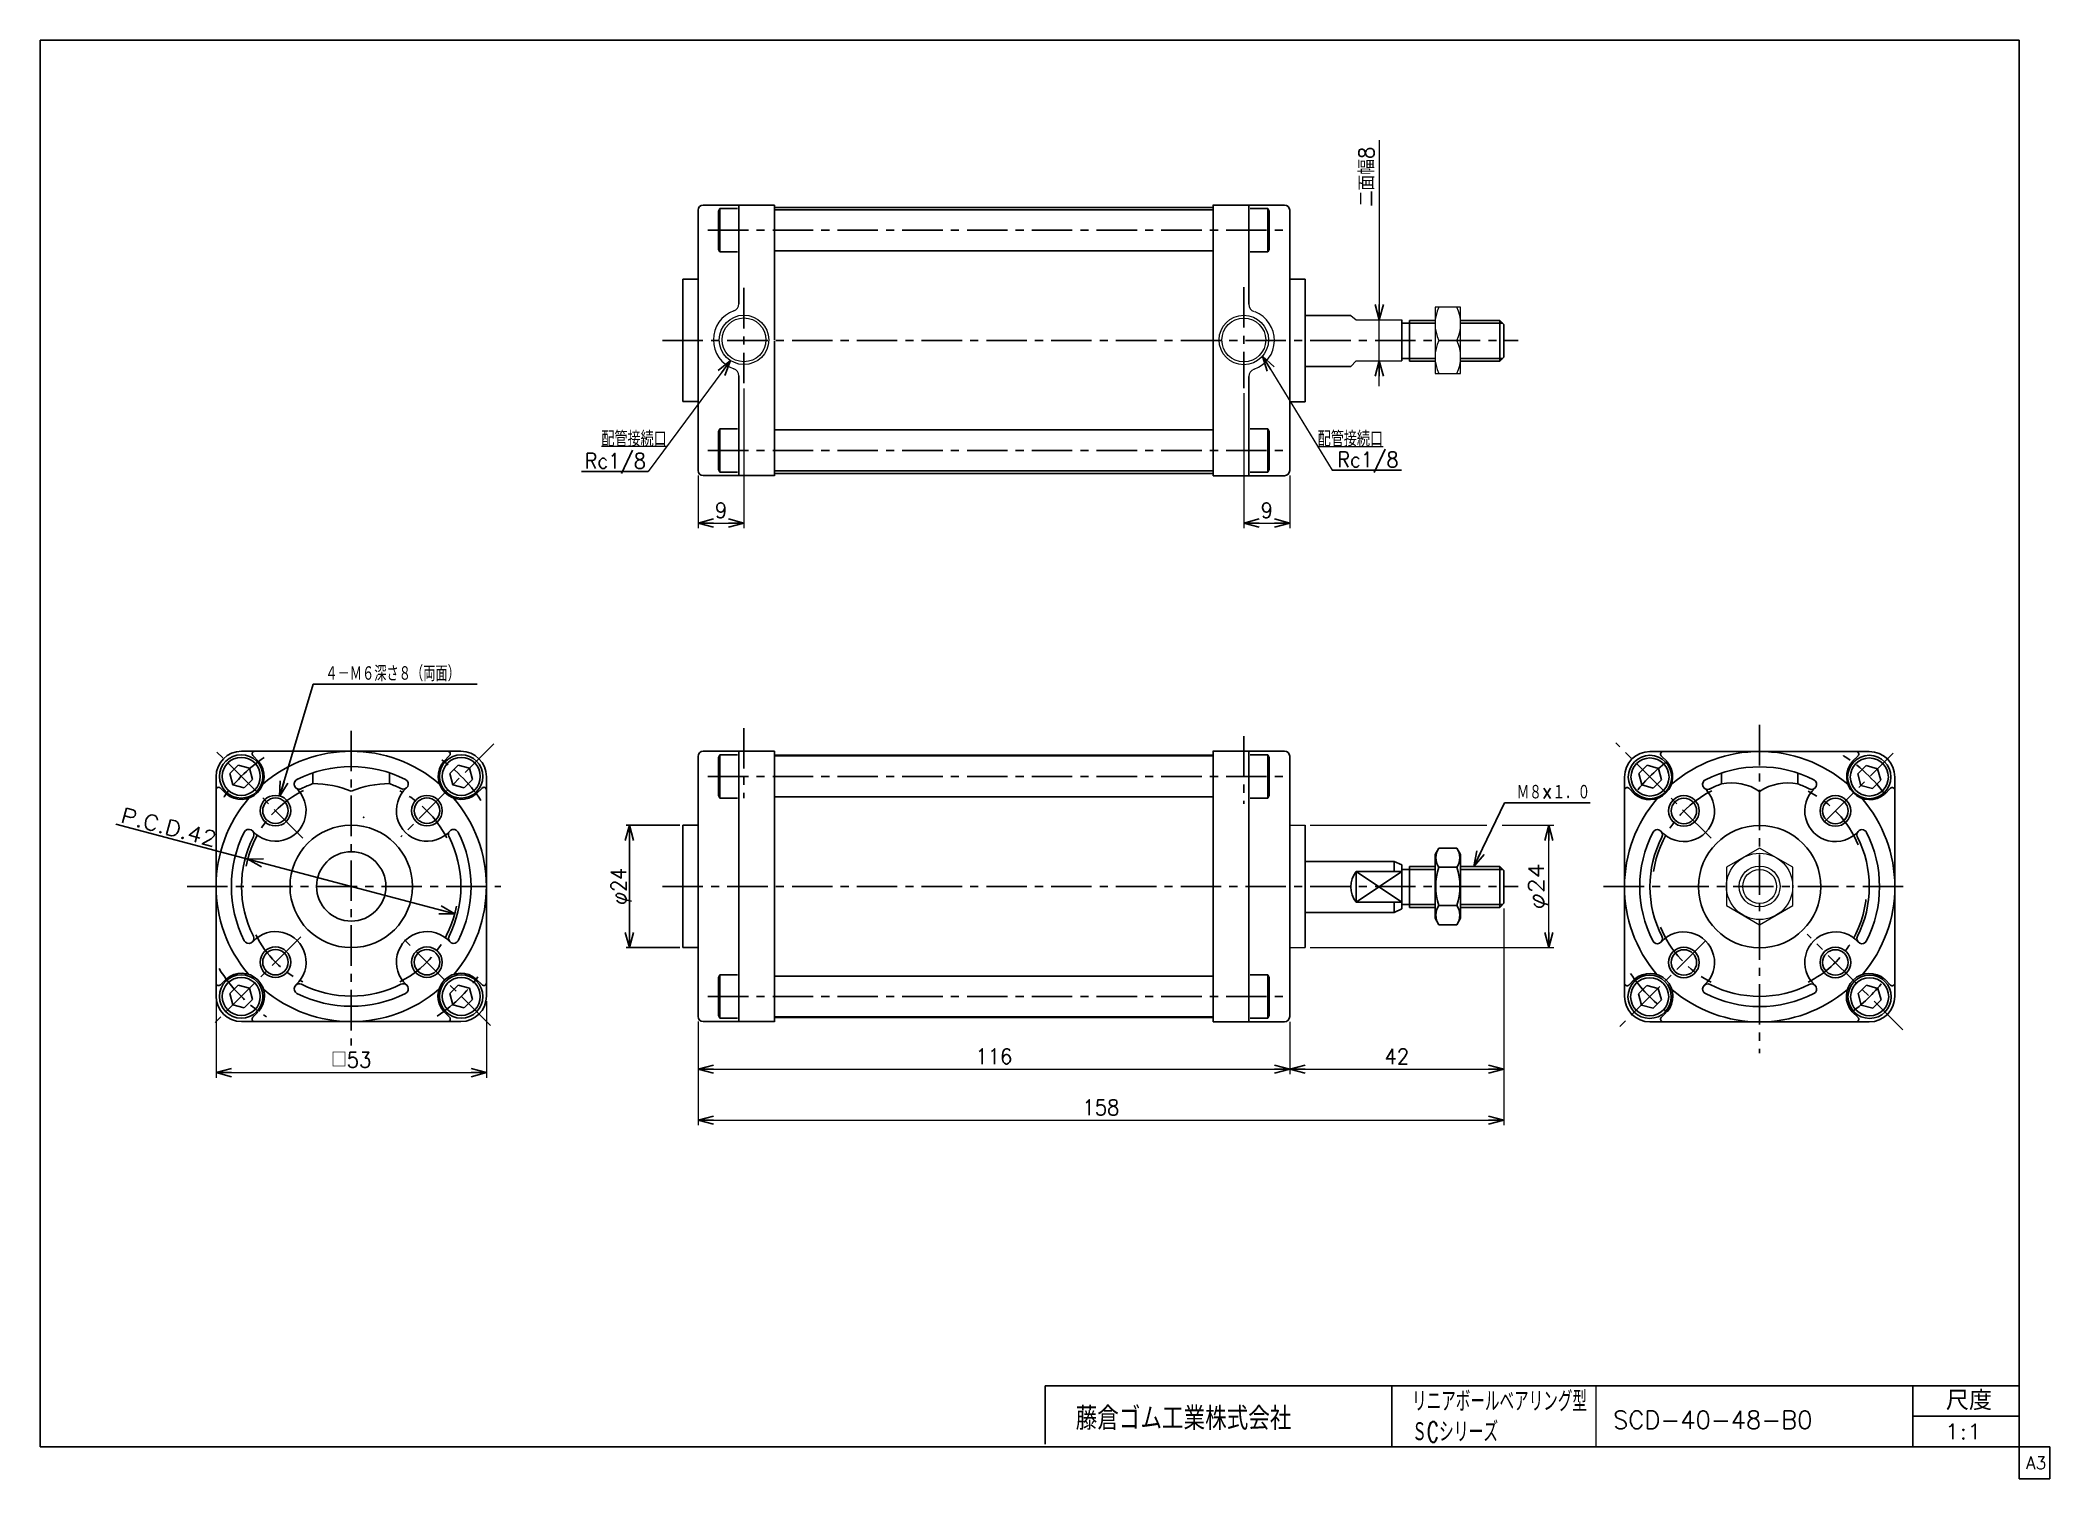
# Model space of a CAD drawing. Header units: millimetres. Extents: x -190 to 204, y -140 to 142.
import ezdxf
from ezdxf.enums import TextEntityAlignment as Align

# ---------------------------------------------------------------- set-up
doc = ezdxf.new("R2010")
doc.units = ezdxf.units.MM
doc.header["$LTSCALE"] = 0.25
doc.header["$PDSIZE"] = 1
doc.linetypes.add('CENTER', pattern=[50.8, 31.75, -6.35, 6.35, -6.35])
doc.layers.add('Layer0001', color=7, linetype='Continuous')
doc.layers.add('ZUWAKU', color=7, linetype='Continuous')
doc.styles.add('FdaStyle0', font='txt.shx', dxfattribs={"width": 0.9375, "bigfont": 'bigfont'})
doc.dimstyles.new('DaDimRotatedStyle', dxfattribs={"dimtxt": 3, "dimasz": 3.000002, "dimexe": 1, "dimexo": 1, "dimgap": 1, "dimtad": 3, "dimdsep": 46, "dimtxsty": 'FdaStyle0', "dimblk1": 'OPEN30', "dimblk2": 'OPEN30', "dimsah": 1, "dimcen": 0.09, "dimclrd": 4, "dimclre": 4, "dimclrt": 4, "dimadec": 0, "dimazin": 2, "dimtfac": 1, "dimtdec": 4, "dimtmove": 0, "dimatfit": 0, "dimfxl": 1, "dimarcsym": 0})

msp = doc.modelspace()

# ---------------------------------------------------------------- texts
at = {"color": 4, "style": 'FdaStyle0'}
for s, height, width, p, p2 in [('Rc1/8', 3, 0.8, (-83.247, 57.546), (-71.247, 57.546)), ('Rc1/8', 3, 0.8, (-83.247, 57.546), (-71.247, 57.546)), ('Rc1/8', 3, 0.8, (64.312, 57.791), (76.312, 57.791)), ('４－Ｍ６深さ８（両面）', 3, 0.666667, (-134.108, 15.85), (-107.708, 15.85)), ('Ｍ８×１．０', 3, 0.666667, (99.483, -7.413), (113.883, -7.413)), ('リニアボールベアリング型', 4, 0.543582, (78.96, -127.313), (113.26, -127.313)), ('ＳCシリーズ', 4, 0.563333, (78.96, -133.313), (95.86, -133.313)), ('SCD-40-48-B0', 3.5, 0.823158, (118.371, -130.7), (157.471, -130.7)), ('1:1', 3, 0.8, (183.435, -132.75), (190.635, -132.75))]:
    msp.add_text(s, height=height, dxfattribs=dict(at, width=width)).set_placement(p, p2, align=Align.FIT)
for s, rotation, width, p, p2 in [('P.C.D.42', -14.80275, 0.8, (-174.421, -11.762), (-155.858, -16.668)), ('φ24', 90, 0.75, (-75.089, -27.981), (-75.089, -20.781))]:
    msp.add_text(s, height=3, rotation=rotation, dxfattribs=dict(at, width=width)).set_placement(p, p2, align=Align.FIT)
at = {"layer": 'ZUWAKU', "color": 4, "style": 'FdaStyle0'}
for s, height, width, p, p2 in [('藤倉ゴム工業株式会社', 4.5, 0.652778, (13.013, -130.907), (55.313, -130.907)), ('尺度', 3.8, 0.749175, (183.615, -127.03), (192.695, -127.03))]:
    msp.add_text(s, height=height, dxfattribs=dict(at, width=width)).set_placement(p, p2, align=Align.FIT)
at = {"layer": 'ZUWAKU', "color": 7, "style": 'FdaStyle0', "width": 0.8}
msp.add_text('A3', height=2.5, dxfattribs=at).set_placement((199.307, -138.625), (203.307, -138.625), align=Align.FIT)

# ---------------------------------------------------------------- blocks, each defined once
blk = doc.blocks.new('_OPEN30')
at = {"color": 0, "linetype": 'ByBlock', "lineweight": -2}
for p, q in [((-1, 0.267949), (0, 0)), ((0, 0), (-1, -0.267949)), ((0, 0), (-1, 0))]:
    blk.add_line(p, q, dxfattribs=at)
blk = doc.blocks.new('DC_GROUP_Φ40_1')
at = {"color": 4, "linetype": 'Continuous', "lineweight": 25}
for p, q in [((84.21, -16.88), (83.48, -18.13)), ((83.48, -30.63), (83.48, -18.13)), ((84.21, -16.88), (87.76, -16.88)), ((87.76, -16.88), (88.48, -18.13)), ((88.48, -30.63), (88.48, -18.13)), ((84.21, -20.63), (87.76, -20.63)), ((84.21, -31.89), (83.48, -30.63)), ((84.21, -28.13), (87.76, -28.13)), ((87.76, -31.89), (88.48, -30.63)), ((84.21, -31.89), (87.76, -31.89))]:
    blk.add_line(p, q, dxfattribs=at)
for centre, radius, start, end in [((86.95, -18.75), 3.32, 145.6111, 214.3889), ((85.01, -18.75), 3.32, 325.6111, 34.3889), ((96.04, -24.38), 12.42, 162.4111, 197.5889), ((75.92, -24.38), 12.42, 342.4111, 17.5889), ((86.95, -30.01), 3.32, 145.6111, 214.3889), ((85.01, -30.01), 3.32, 325.6111, 34.3889)]:
    blk.add_arc(centre, radius, start, end, dxfattribs=at)
blk = doc.blocks.new('DC_GROUP_Φ40_2')
at = {"color": 4, "linetype": 'Continuous', "lineweight": 13}
for p, q in [((58.98, -12.38), (93.61, -12.38)), ((96.61, -12.38), (106.78, -12.38)), ((105.78, -36.38), (105.78, -12.38)), ((58.98, -36.38), (106.78, -36.38))]:
    blk.add_line(p, q, dxfattribs=at)
at = {"color": 4, "xscale": 3.000002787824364, "yscale": 2.999989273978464}
for p, rotation in [((105.78, -12.38), 90), ((105.78, -36.38), 270)]:
    blk.add_blockref('_OPEN30', p, dxfattribs=dict(at, rotation=rotation))
at = {"color": 4, "style": 'FdaStyle0', "width": 0.9375}
blk.add_text('φ24', height=3, rotation=90, dxfattribs=at).set_placement((104.78, -28.88), (104.78, -19.88), align=Align.FIT)
blk = doc.blocks.new('*D3')
at = {"color": 4, "linetype": 'Continuous', "lineweight": 13}
for p, q in [((-155.52, -25.3), (-155.52, -61.88)), ((-102.52, -46.88), (-102.52, -61.88)), ((-155.52, -60.88), (-102.52, -60.88))]:
    blk.add_line(p, q, dxfattribs=at)
at = {"color": 4, "xscale": 3.000002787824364, "yscale": 2.999989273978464}
for p, rotation in [((-155.52, -60.88), 180), ((-102.52, -60.88), 360)]:
    blk.add_blockref('_OPEN30', p, dxfattribs=dict(at, rotation=rotation))
at = {"color": 4, "insert": (-129.02, -59.88), "char_height": 3, "width": 15, "attachment_point": 8, "style": 'FdaStyle0'}
blk.add_mtext('\\T1.00;□53', dxfattribs=at)
blk = doc.blocks.new('*D4')
at = {"color": 4, "linetype": 'Continuous', "lineweight": 13}
for p, q in [((-61.02, -50.88), (-61.02, -61.2)), ((54.98, -50.91), (54.98, -61.2)), ((-61.02, -60.2), (54.98, -60.2))]:
    blk.add_line(p, q, dxfattribs=at)
at = {"color": 4, "xscale": 3.000002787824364, "yscale": 2.999989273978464}
for p, rotation in [((-61.02, -60.2), 180), ((54.98, -60.2), 360)]:
    blk.add_blockref('_OPEN30', p, dxfattribs=dict(at, rotation=rotation))
at = {"color": 4, "insert": (-3.02, -59.2), "char_height": 3, "width": 15, "attachment_point": 8, "style": 'FdaStyle0'}
blk.add_mtext('\\T1.00;116', dxfattribs=at)
blk = doc.blocks.new('*D5')
at = {"color": 4, "linetype": 'Continuous', "lineweight": 13}
for p, q in [((96.98, -28.68), (96.98, -61.2)), ((54.98, -50.91), (54.98, -61.2)), ((54.98, -60.2), (96.98, -60.2))]:
    blk.add_line(p, q, dxfattribs=at)
at = {"color": 4, "xscale": 3.000002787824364, "yscale": 2.999989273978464}
for p, rotation in [((54.98, -60.2), 180), ((96.98, -60.2), 360)]:
    blk.add_blockref('_OPEN30', p, dxfattribs=dict(at, rotation=rotation))
at = {"color": 4, "insert": (75.98, -59.2), "char_height": 3, "width": 11.25, "attachment_point": 8, "style": 'FdaStyle0'}
blk.add_mtext('\\T1.00;42', dxfattribs=at)
blk = doc.blocks.new('*D6')
at = {"color": 4, "linetype": 'Continuous', "lineweight": 13}
for p, q in [((96.98, -28.68), (96.98, -71.2)), ((-61.02, -50.88), (-61.02, -71.2)), ((-61.02, -70.2), (96.98, -70.2))]:
    blk.add_line(p, q, dxfattribs=at)
at = {"color": 4, "xscale": 3.000002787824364, "yscale": 2.999989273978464}
for p, rotation in [((-61.02, -70.2), 180), ((96.98, -70.2), 360)]:
    blk.add_blockref('_OPEN30', p, dxfattribs=dict(at, rotation=rotation))
at = {"color": 4, "insert": (17.98, -69.2), "char_height": 3, "width": 15, "attachment_point": 8, "style": 'FdaStyle0'}
blk.add_mtext('\\T1.00;158', dxfattribs=at)
blk = doc.blocks.new('DC_GROUP_Φ40_3')
at = {"color": 4, "linetype": 'Continuous', "lineweight": 13}
for p, q in [((147.11, -16.88), (140.61, -20.63)), ((153.61, -20.63), (147.11, -16.88)), ((140.61, -20.63), (140.61, -28.13)), ((153.61, -28.13), (153.61, -20.63)), ((140.61, -28.13), (147.11, -31.89)), ((147.11, -31.89), (153.61, -28.13))]:
    blk.add_line(p, q, dxfattribs=at)
for radius in [6.5, 4, 3.32]:
    blk.add_circle((147.11, -24.38), radius, dxfattribs=at)
blk = doc.blocks.new('DC_GROUP_Φ40_4')
at = {"color": 4, "linetype": 'Continuous', "lineweight": 13}
for p, q in [((88.48, 89.16), (83.48, 89.16)), ((83.48, 89.16), (83.48, 76.16)), ((88.48, 76.16), (88.48, 89.16)), ((84.2, 82.66), (87.76, 82.66)), ((83.48, 76.16), (88.48, 76.16))]:
    blk.add_line(p, q, dxfattribs=at)
for centre, start, end in [((91.12, 85.91), 154.8262, 205.1738), ((80.84, 85.91), 334.8262, 25.1738), ((91.12, 79.41), 154.8262, 205.1738), ((80.84, 79.41), 334.8262, 25.1738)]:
    blk.add_arc(centre, 7.64, start, end, dxfattribs=at)
blk = doc.blocks.new('DA_IMAGEDIMGROUP_1')
at = {"color": 4, "linetype": 'Continuous', "lineweight": 13}
for p, q in [((72.54, 121.92), (72.54, 86.66)), ((72.54, 78.66), (72.54, 86.66)), ((72.54, 73.66), (72.54, 78.66))]:
    blk.add_line(p, q, dxfattribs=at)
at = {"color": 4, "xscale": 3.000002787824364, "yscale": 2.999989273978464}
for p, rotation in [((72.54, 86.66), 270), ((72.54, 78.66), 90)]:
    blk.add_blockref('_OPEN30', p, dxfattribs=dict(at, rotation=rotation))
at = {"color": 4, "insert": (71.54, 108.92), "char_height": 3, "width": 18.75, "attachment_point": 7, "rotation": 90, "style": 'FdaStyle0'}
blk.add_mtext('\\T1.00;二面幅8', dxfattribs=at)
blk = doc.blocks.new('*D10')
at = {"color": 4, "linetype": 'Continuous', "lineweight": 13}
for p, q in [((45.98, 72.29), (45.98, 45.84)), ((54.98, 56.14), (54.98, 45.84)), ((45.98, 46.84), (54.98, 46.84))]:
    blk.add_line(p, q, dxfattribs=at)
at = {"color": 4, "xscale": 3.000002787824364, "yscale": 2.999989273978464}
for p, rotation in [((45.98, 46.84), 180), ((54.98, 46.84), 360)]:
    blk.add_blockref('_OPEN30', p, dxfattribs=dict(at, rotation=rotation))
at = {"color": 4, "insert": (50.48, 47.84), "char_height": 3, "width": 7.5, "attachment_point": 8, "style": 'FdaStyle0'}
blk.add_mtext('\\T1.00;9', dxfattribs=at)
blk = doc.blocks.new('*D11')
at = {"color": 4, "linetype": 'Continuous', "lineweight": 13}
for p, q in [((-52.02, 73.25), (-52.02, 45.84)), ((-61.02, 56.16), (-61.02, 45.84)), ((-61.02, 46.84), (-52.02, 46.84))]:
    blk.add_line(p, q, dxfattribs=at)
at = {"color": 4, "xscale": 3.000002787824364, "yscale": 2.999989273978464}
for p, rotation in [((-61.02, 46.84), 180), ((-52.02, 46.84), 360)]:
    blk.add_blockref('_OPEN30', p, dxfattribs=dict(at, rotation=rotation))
at = {"color": 4, "insert": (-56.52, 47.84), "char_height": 3, "width": 7.5, "attachment_point": 8, "style": 'FdaStyle0'}
blk.add_mtext('\\T1.00;9', dxfattribs=at)
blk = doc.blocks.new('DC_GROUP_Φ40_5')
at = {"color": 4, "linetype": 'Continuous', "lineweight": 13}
for p, q in [((49.67, 79.59), (63.31, 57.19)), ((60.47, 61.85), (73.27, 61.85))]:
    blk.add_line(p, q, dxfattribs=at)
at = {"color": 4, "xscale": 3.000002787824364, "yscale": 2.999989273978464, "rotation": 121.3332173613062}
blk.add_blockref('_OPEN30', (49.67, 79.59), dxfattribs=at)
at = {"color": 4, "style": 'FdaStyle0', "width": 0.680851}
blk.add_text('配管接続口', height=3, dxfattribs=at).set_placement((60.47, 61.85), (73.27, 61.85), align=Align.FIT)
blk = doc.blocks.new('DC_GROUP_Φ40_6')
at = {"color": 4, "linetype": 'Continuous', "lineweight": 13}
for p, q in [((-54.65, 78.69), (-70.83, 56.95)), ((-67.17, 61.85), (-79.97, 61.85))]:
    blk.add_line(p, q, dxfattribs=at)
at = {"color": 4, "xscale": 3.000002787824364, "yscale": 2.999989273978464, "rotation": 53.35278082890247}
blk.add_blockref('_OPEN30', (-54.65, 78.69), dxfattribs=at)
at = {"color": 4, "style": 'FdaStyle0', "width": 0.680851}
blk.add_text('配管接続口', height=3, dxfattribs=at).set_placement((-79.97, 61.85), (-67.17, 61.85), align=Align.FIT)

# ---------------------------------------------------------------- dimensions: what is measured, and where the dimension line sits
at = {"linetype": 'Continuous', "lineweight": 13}
for base, p1, p2, picture, middle in [((-52.02, 46.843), (-61.02, 57.163), (-52.02, 74.25), '*D11', (-56.52, 46.843)), ((54.98, 46.843), (45.98, 73.291), (54.98, 57.137), '*D10', (50.48, 46.843)), ((96.98, -70.201), (-61.02, -49.881), (96.98, -27.68), '*D6', (17.98, -70.201)), ((96.98, -60.201), (54.98, -49.906), (96.98, -27.68), '*D5', (75.98, -60.201)), ((54.98, -60.201), (-61.02, -49.881), (54.98, -49.906), '*D4', (-3.02, -60.201))]:
    dim = msp.add_linear_dim(base=base, p1=p1, p2=p2, dimstyle='DaDimRotatedStyle', override={"dimtxt": 3, "dimasz": 3.000002, "dimexe": 1, "dimexo": 1, "dimgap": 1, "dimtad": 3, "dimtih": 0, "dimtoh": 0, "dimdec": 2, "dimzin": 8, "dimtxsty": 'FdaStyle0', "dimblk1": 'OPEN30', "dimblk2": 'OPEN30', "dimsah": 1, "dimclrd": 4, "dimclre": 4, "dimclrt": 4, "dimazin": 2, "dimtofl": 1, "dimatfit": 0, "dimtolj": 0, "dimtzin": 8}, dxfattribs=at)
    dim.commit()
    dim.dimension.update_dxf_attribs({"geometry": picture, "text_midpoint": middle})
dim = msp.add_linear_dim(base=(-102.52, -60.881), p1=(-155.519, -24.298), p2=(-102.52, -45.881), text='□<>', dimstyle='DaDimRotatedStyle', override={"dimtxt": 3, "dimasz": 3.000002, "dimexe": 1, "dimexo": 1, "dimgap": 1, "dimtad": 3, "dimtih": 0, "dimtoh": 0, "dimdec": 2, "dimzin": 8, "dimtxsty": 'FdaStyle0', "dimblk1": 'OPEN30', "dimblk2": 'OPEN30', "dimsah": 1, "dimclrd": 4, "dimclre": 4, "dimclrt": 4, "dimazin": 2, "dimtofl": 1, "dimatfit": 0, "dimtolj": 0, "dimtzin": 8}, dxfattribs=at)
dim.commit()
dim.dimension.update_dxf_attribs({"geometry": '*D3', "text_midpoint": (-129.02, -60.881)})

# ---------------------------------------------------------------- linework, layer by layer
at = {"color": 4, "linetype": 'Continuous', "lineweight": 25}
for p, q in [((-57.02, 107.963), (-56.72, 108.483)), ((-57.02, 100.502), (-57.02, 107.963)), ((-56.72, 99.983), (-56.72, 108.483)), ((-53.257, 108.483), (-56.72, 108.483)), ((-53.02, 89.833), (-53.02, 109.163)), ((-46.02, 82.762), (-46.02, 109.188)), ((-46.02, 108.733), (39.98, 108.733)), ((-46.02, 108.233), (39.98, 108.233)), ((39.98, 82.762), (39.98, 109.236)), ((46.98, 89.734), (46.98, 109.188)), ((47.218, 108.483), (50.68, 108.483)), ((50.68, 99.983), (50.68, 108.483)), ((50.98, 107.963), (50.68, 108.483)), ((50.98, 100.502), (50.98, 107.963)), ((-56.72, 99.983), (-57.02, 100.502)), ((-53.257, 99.983), (-56.72, 99.983)), ((-46.02, 100.233), (39.98, 100.233)), ((47.218, 99.983), (50.68, 99.983)), ((50.68, 99.983), (50.98, 100.502)), ((57.98, 87.563), (66.981, 87.563)), ((76.98, 82.563), (76.98, 86.663)), ((78.48, 86.013), (76.98, 86.013)), ((78.48, 86.563), (83.48, 86.563)), ((78.48, 86.563), (78.48, 78.563)), ((78.48, 86.013), (83.48, 86.013)), ((88.48, 86.563), (96.18, 86.563)), ((88.48, 86.013), (96.73, 86.013)), ((96.18, 86.563), (96.98, 85.763)), ((96.18, 78.563), (96.18, 86.563)), ((96.98, 85.763), (96.98, 79.363)), ((-46.02, 82.563), (-46.02, 56.137)), ((39.98, 82.563), (39.98, 56.089)), ((76.98, 82.563), (76.98, 78.663)), ((78.48, 79.113), (76.98, 79.113)), ((78.48, 79.113), (83.48, 79.113)), ((88.48, 79.113), (96.73, 79.113)), ((96.18, 78.563), (96.98, 79.363)), ((-53.02, 75.691), (-53.02, 56.163)), ((46.98, 75.591), (46.98, 56.137)), ((57.98, 77.563), (66.981, 77.563)), ((78.48, 78.563), (83.48, 78.563)), ((88.48, 78.563), (96.18, 78.563)), ((-56.72, 65.343), (-57.02, 64.823)), ((-57.02, 64.823), (-57.02, 57.362)), ((-56.72, 65.343), (-56.72, 56.843)), ((-53.257, 65.343), (-56.72, 65.343)), ((-46.02, 65.093), (39.98, 65.093)), ((47.218, 65.343), (50.68, 65.343)), ((50.68, 65.343), (50.68, 56.843)), ((50.68, 65.343), (50.98, 64.823)), ((50.98, 64.823), (50.98, 57.362)), ((-83.892, 56.946), (-70.826, 56.946)), ((-83.892, 56.946), (-70.826, 56.946)), ((-57.02, 57.362), (-56.72, 56.843)), ((-53.257, 56.843), (-56.72, 56.843)), ((-46.02, 57.093), (39.98, 57.093)), ((-46.02, 56.593), (39.98, 56.593)), ((47.218, 56.843), (50.68, 56.843)), ((50.98, 57.362), (50.68, 56.843)), ((63.306, 57.191), (76.912, 57.191)), ((-143.05, -6.775), (-136.508, 15.25)), ((-136.508, 15.25), (-104.348, 15.25)), ((-57.02, 0.92), (-56.72, 1.439)), ((-57.02, -6.541), (-57.02, 0.92)), ((-56.72, -7.061), (-56.72, 1.439)), ((-53.257, 1.439), (-56.72, 1.439)), ((-53.02, -24.381), (-53.02, 2.119)), ((-46.02, -24.48), (-46.02, 2.145)), ((-46.02, 1.189), (39.98, 1.189)), ((39.98, -24.281), (39.98, 2.193)), ((46.98, -24.281), (46.98, 2.145)), ((47.218, 1.439), (50.68, 1.439)), ((50.68, -7.061), (50.68, 1.439)), ((50.98, 0.92), (50.68, 1.439)), ((50.98, -6.541), (50.98, 0.92)), ((-151.184, -0.583), (-152.817, -2.216)), ((-152.817, -2.216), (-152.219, -4.447)), ((-148.953, -1.181), (-151.184, -0.583)), ((-149.989, -5.045), (-148.356, -3.412)), ((-148.356, -3.412), (-148.953, -1.181)), ((-108.051, -0.583), (-109.684, -2.216)), ((-109.684, -2.216), (-109.086, -4.447)), ((-105.82, -1.181), (-108.051, -0.583)), ((-106.855, -5.045), (-105.222, -3.412)), ((-105.222, -3.412), (-105.82, -1.181)), ((125.042, -0.634), (123.409, -2.267)), ((123.409, -2.267), (124.007, -4.498)), ((127.273, -1.232), (125.042, -0.634)), ((126.238, -5.095), (127.871, -3.462)), ((127.871, -3.462), (127.273, -1.232)), ((168.015, -0.701), (166.382, -2.334)), ((166.382, -2.334), (166.98, -4.564)), ((170.246, -1.298), (168.015, -0.701)), ((169.21, -5.162), (170.843, -3.529)), ((170.843, -3.529), (170.246, -1.298)), ((-152.219, -4.447), (-149.989, -5.045)), ((-109.086, -4.447), (-106.855, -5.045)), ((-56.72, -7.061), (-57.02, -6.541)), ((-53.257, -7.061), (-56.72, -7.061)), ((-46.02, -6.811), (39.98, -6.811)), ((47.218, -7.061), (50.68, -7.061)), ((50.68, -7.061), (50.98, -6.541)), ((124.007, -4.498), (126.238, -5.095)), ((166.98, -4.564), (169.21, -5.162)), ((91.058, -20.48), (97.083, -8.013)), ((97.083, -8.013), (113.872, -8.013)), ((-149.323, -19.015), (-175.154, -12.189)), ((-64.62, -12.381), (-75.089, -12.381)), ((-74.489, -12.381), (-74.489, -36.381)), ((-149.323, -19.015), (-108.717, -29.746)), ((57.98, -19.48), (75.48, -19.48)), ((75.48, -19.48), (76.98, -20.18)), ((75.48, -19.48), (75.48, -21.48)), ((67.98, -21.48), (76.98, -21.48)), ((67.98, -21.48), (67.98, -27.48)), ((67.98, -21.48), (76.98, -27.48)), ((67.98, -27.48), (76.98, -21.48)), ((76.98, -24.48), (76.98, -20.18)), ((78.48, -21.03), (76.98, -21.03)), ((78.48, -20.48), (83.48, -20.48)), ((78.48, -20.48), (78.48, -28.48)), ((78.48, -21.03), (83.48, -21.03)), ((88.48, -20.48), (96.18, -20.48)), ((88.48, -21.03), (96.73, -21.03)), ((96.18, -20.48), (96.98, -21.28)), ((96.18, -28.48), (96.18, -20.48)), ((96.98, -21.28), (96.98, -27.68)), ((-53.02, -24.381), (-53.02, -50.881)), ((-46.02, -24.48), (-46.02, -50.906)), ((39.98, -24.48), (39.98, -50.954)), ((46.98, -24.48), (46.98, -50.906)), ((67.98, -27.48), (76.98, -27.48)), ((75.48, -29.48), (75.48, -27.48)), ((76.98, -24.48), (76.98, -28.781)), ((57.98, -29.48), (75.48, -29.48)), ((75.48, -29.48), (76.98, -28.781)), ((78.48, -27.93), (76.98, -27.93)), ((78.48, -27.93), (83.48, -27.93)), ((78.48, -28.48), (83.48, -28.48)), ((88.48, -27.93), (96.73, -27.93)), ((88.48, -28.48), (96.18, -28.48)), ((96.18, -28.48), (96.98, -27.68)), ((-64.62, -36.381), (-75.089, -36.381)), ((-56.72, -41.701), (-57.02, -42.22)), ((-57.02, -42.22), (-57.02, -49.681)), ((-56.72, -41.701), (-56.72, -50.201)), ((-53.257, -41.701), (-56.72, -41.701)), ((-46.02, -41.951), (39.98, -41.951)), ((47.218, -41.701), (50.68, -41.701)), ((50.68, -41.701), (50.68, -50.201)), ((50.68, -41.701), (50.98, -42.22)), ((50.98, -42.22), (50.98, -49.681)), ((-151.184, -43.717), (-152.817, -45.35)), ((-152.817, -45.35), (-152.219, -47.58)), ((-148.953, -44.314), (-151.184, -43.717)), ((-149.989, -48.178), (-148.356, -46.545)), ((-148.356, -46.545), (-148.953, -44.314)), ((-108.051, -43.717), (-109.684, -45.35)), ((-109.684, -45.35), (-109.086, -47.58)), ((-105.82, -44.314), (-108.051, -43.717)), ((-106.855, -48.178), (-105.222, -46.545)), ((-105.222, -46.545), (-105.82, -44.314)), ((125.015, -43.795), (123.382, -45.428)), ((123.382, -45.428), (123.98, -47.659)), ((127.246, -44.393), (125.015, -43.795)), ((126.21, -48.256), (127.843, -46.623)), ((127.843, -46.623), (127.246, -44.393)), ((168.082, -43.767), (166.449, -45.4)), ((166.449, -45.4), (167.046, -47.631)), ((170.312, -44.365), (168.082, -43.767)), ((169.277, -48.229), (170.91, -46.596)), ((170.91, -46.596), (170.312, -44.365)), ((-152.219, -47.58), (-149.989, -48.178)), ((-109.086, -47.58), (-106.855, -48.178)), ((-57.02, -49.681), (-56.72, -50.201)), ((-53.257, -50.201), (-56.72, -50.201)), ((-46.02, -49.951), (39.98, -49.951)), ((47.218, -50.201), (50.68, -50.201)), ((50.98, -49.681), (50.68, -50.201)), ((123.98, -47.659), (126.21, -48.256)), ((167.046, -47.631), (169.277, -48.229))]:
    msp.add_line(p, q, dxfattribs=at)
at = {"color": 4, "linetype": 'CENTER', "lineweight": 25}
for p, q in [((-59.092, 104.233), (53.817, 104.233)), ((45.98, 93.103), (45.98, 73.291)), ((-67.997, 82.663), (99.738, 82.663)), ((-59.092, 61.093), (53.817, 61.093)), ((45.98, 5.094), (45.98, -8.187)), ((147.113, 7.283), (147.113, -57.056)), ((159.84, -11.703), (173.261, 1.717)), ((-59.092, -2.811), (53.817, -2.811)), ((-161.183, -24.381), (-99.68, -24.381)), ((-67.997, -24.381), (99.738, -24.381)), ((116.512, -24.381), (176.151, -24.381)), ((-59.092, -45.951), (53.817, -45.951))]:
    msp.add_line(p, q, dxfattribs=at)
at = {"color": 4, "linetype": 'Continuous', "lineweight": 13}
for p, q in [((66.981, 87.563), (67.98, 86.663)), ((67.98, 86.663), (76.98, 86.663)), ((83.48, 86.563), (83.48, 78.563)), ((66.981, 77.563), (67.98, 78.663)), ((67.98, 78.663), (76.98, 78.663)), ((39.98, 1.369), (-46.02, 1.369)), ((54.98, -12.381), (57.98, -12.381)), ((54.98, -36.381), (57.98, -36.381)), ((39.98, -50.131), (-46.02, -50.131))]:
    msp.add_line(p, q, dxfattribs=at)
for centre, radius in [((45.962, 109.188), 0.0181), ((-52.02, 82.762), 4.848), ((-52.02, 82.762), 4.298), ((45.98, 82.737), 4.848), ((45.98, 82.737), 4.298), ((45.962, 2.145), 0.0181)]:
    msp.add_circle(centre, radius, dxfattribs=at)
at = {"color": 4, "linetype": 'Continuous', "lineweight": 25}
for centre, radius in [((-150.586, -2.814), 4.25), ((-150.586, -2.814), 3.73), ((-107.453, -2.814), 4.25), ((-107.453, -2.814), 3.73), ((125.613, -2.931), 4.25), ((125.613, -2.931), 3.73), ((168.613, -2.931), 4.25), ((168.613, -2.931), 3.73), ((-150.586, -45.947), 4.25), ((-150.586, -45.947), 3.73), ((-107.453, -45.947), 4.25), ((-107.453, -45.947), 3.73), ((125.546, -45.998), 4.25), ((125.546, -45.998), 3.73), ((168.679, -45.998), 4.25), ((168.679, -45.998), 3.73)]:
    msp.add_circle(centre, radius, dxfattribs=at)
at = {"color": 4, "linetype": 'Continuous', "lineweight": 13}
for centre, radius, start, end in [((-52.02, 82.762), 6, 109.47122, 250.52878), ((-54.52, 89.833), 1.5, 289.47122, 0), ((48.48, 89.734), 1.5, 180, 250.52878), ((45.98, 82.663), 6, 289.47122, 68.40488), ((-54.52, 75.691), 1.5, 0, 70.52878), ((48.48, 75.591), 1.5, 109.47122, 180)]:
    msp.add_arc(centre, radius, start, end, dxfattribs=at)
at = {"color": 4, "linetype": 'Continuous', "lineweight": 25}
for centre, radius, start, end in [((-136.52, -24.231), 20, 67.97569, 90), ((-121.52, -24.231), 20, 90, 112.02431), ((141.597, -14.083), 10, 56.52808, 101.44761), ((152.628, -14.083), 10, 78.55239, 123.47192), ((71.98, -24.48), 5, 143.1301, 216.8699)]:
    msp.add_arc(centre, radius, start, end, dxfattribs=at)
at = {"color": 4, "linetype": 'CENTER', "lineweight": 25}
msp.add_arc((-129.02, -24.381), 30.5, 211.79795, 237.02351, dxfattribs=at)
at = {"color": 4, "linetype": 'Continuous'}
msp.add_point((-126.548, -10.855), dxfattribs=at)
at = {"layer": 'Layer0001', "color": 4, "linetype": 'Continuous', "lineweight": 25}
for p, q in [((-61.02, 82.663), (-61.02, 108.163)), ((-60.02, 109.163), (-46.02, 109.163)), ((53.98, 109.188), (39.98, 109.188)), ((54.98, 108.188), (54.98, 82.663)), ((-64.02, 94.663), (-64.02, 70.663)), ((-64.02, 94.663), (-61.02, 94.663)), ((57.98, 94.688), (54.98, 94.688)), ((57.98, 82.663), (57.98, 94.688)), ((-61.02, 82.663), (-61.02, 57.163)), ((54.98, 57.137), (54.98, 82.663)), ((57.98, 82.663), (57.98, 70.637)), ((-64.02, 70.663), (-61.02, 70.663)), ((57.98, 70.637), (54.98, 70.637)), ((-60.02, 56.163), (-46.02, 56.163)), ((53.98, 56.137), (39.98, 56.137)), ((-150.52, 2.119), (-107.52, 2.119)), ((-148.302, 1.266), (-147.168, 0.132)), ((-110.871, 0.132), (-109.737, 1.266)), ((-61.02, -24.381), (-61.02, 1.119)), ((-60.02, 2.119), (-46.02, 2.119)), ((53.98, 2.145), (39.98, 2.145)), ((54.98, 1.145), (54.98, -24.381)), ((125.613, 2.069), (168.613, 2.069)), ((127.83, 1.215), (128.964, 0.081)), ((165.261, 0.081), (166.395, 1.215)), ((-155.52, -2.881), (-155.52, -45.881)), ((-136.52, -2.11), (-136.52, -4.231)), ((-121.52, -2.11), (-121.52, -4.231)), ((-102.52, -2.881), (-102.52, -45.881)), ((120.613, -2.931), (120.613, -45.931)), ((139.613, -2.16), (139.613, -4.282)), ((154.613, -2.16), (154.613, -4.282)), ((173.613, -2.931), (173.613, -45.931)), ((-154.666, -5.098), (-153.534, -6.231)), ((-104.507, -6.232), (-103.373, -5.098)), ((121.466, -5.149), (122.599, -6.281)), ((171.625, -6.283), (172.759, -5.149)), ((-64.02, -12.381), (-64.02, -36.381)), ((-64.02, -12.381), (-61.02, -12.381)), ((57.98, -24.381), (57.98, -12.385)), ((-61.02, -24.381), (-61.02, -49.881)), ((54.98, -49.906), (54.98, -24.381)), ((57.98, -24.381), (57.98, -36.376)), ((-64.02, -36.381), (-61.02, -36.381)), ((-154.666, -43.663), (-153.532, -42.529)), ((-104.507, -42.529), (-103.373, -43.663)), ((121.466, -43.714), (122.6, -42.58)), ((171.625, -42.58), (172.759, -43.714)), ((-150.52, -50.881), (-107.52, -50.881)), ((-148.302, -50.027), (-147.317, -49.042)), ((-110.871, -48.893), (-109.737, -50.027)), ((-60.02, -50.881), (-46.02, -50.881)), ((53.98, -50.906), (39.98, -50.906)), ((125.613, -50.931), (168.613, -50.931)), ((127.83, -50.078), (128.815, -49.092)), ((165.261, -48.944), (166.395, -50.078))]:
    msp.add_line(p, q, dxfattribs=at)
at = {"layer": 'Layer0001', "color": 4, "linetype": 'CENTER', "lineweight": 25}
for p, q in [((-52.02, 92.943), (-52.02, 74.25)), ((-129.02, 6.119), (-129.02, -55.543)), ((-52.02, 6.649), (-52.02, -7.072)), ((-138.5, -14.9), (-156.034, 2.634)), ((-101.091, 3.549), (-119.321, -14.682)), ((137.632, -14.95), (118.89, 3.791)), ((-138.882, -34.243), (-156.268, -51.629)), ((-101.741, -51.659), (-119.694, -33.706)), ((136.506, -35.038), (119.72, -51.824)), ((175.165, -52.484), (156.438, -33.757))]:
    msp.add_line(p, q, dxfattribs=at)
at = {"layer": 'Layer0001', "color": 4, "linetype": 'Continuous', "lineweight": 25}
for centre, radius in [((-143.869, -9.531), 3), ((-143.869, -9.531), 2.5), ((-114.17, -9.531), 3), ((-114.17, -9.531), 2.5), ((132.263, -9.582), 3), ((132.263, -9.582), 2.5), ((161.962, -9.582), 3), ((161.962, -9.582), 2.5), ((-129.02, -24.381), 12), ((147.113, -24.431), 12), ((-129.02, -24.381), 6.8), ((-143.869, -39.23), 3), ((-143.869, -39.23), 2.5), ((-114.17, -39.23), 3), ((-114.17, -39.23), 2.5), ((132.263, -39.281), 3), ((132.263, -39.281), 2.5), ((161.962, -39.281), 3), ((161.962, -39.281), 2.5)]:
    msp.add_circle(centre, radius, dxfattribs=at)
for centre, radius, start, end in [((-60.02, 108.163), 1, 90, 180), ((53.98, 108.188), 1, 0, 90), ((-60.02, 57.163), 1, 180, 270), ((53.98, 57.137), 1, 270, 0), ((-150.52, -2.881), 5, 90, 180), ((-150.586, -2.814), 4.5, 229.23058, 40.76942), ((-147.949, 1.619), 0.5, 90, 225), ((-129.02, -24.381), 26.5, 49.15565, 130.84435), ((-107.453, -2.814), 4.5, 139.24222, 310.76942), ((-110.091, 1.619), 0.5, 315, 90), ((-107.52, -2.881), 5, 0, 90), ((-60.02, 1.119), 1, 90, 180), ((53.98, 1.145), 1, 0, 90), ((125.613, -2.931), 5, 90, 180), ((125.546, -2.865), 4.5, 229.23058, 40.76942), ((128.184, 1.569), 0.5, 90, 225), ((147.113, -24.431), 26.5, 49.15565, 130.84435), ((168.679, -2.865), 4.5, 139.24222, 310.76942), ((166.041, 1.569), 0.5, 315, 90), ((168.613, -2.931), 5, 0, 90), ((-139.2, -4.316), 1, 107.28383, 296.90247), ((-139.2, -4.316), 1, 107.28383, 304.19713), ((-139.2, -4.316), 1, 116.90247, 304.19713), ((-129.02, -24.381), 23.5, 63.09753, 116.90247), ((-118.839, -4.316), 1, 243.09753, 63.09753), ((136.932, -4.366), 1, 107.28383, 296.90247), ((136.932, -4.366), 1, 107.28383, 304.19713), ((136.932, -4.366), 1, 116.90247, 304.19713), ((147.113, -24.431), 23.5, 63.09753, 116.90247), ((157.293, -4.366), 1, 243.09753, 63.09753), ((-155.02, -5.452), 0.5, 45, 180), ((-129.02, -24.381), 26.5, 139.15565, 220.48704), ((-143.869, -9.531), 6, 221.83153, 49.67269), ((-129.02, -24.381), 21.5, 110.41621, 116.90247), ((-129.02, -24.381), 21.5, 63.09753, 69.58379), ((-114.17, -9.531), 6, 131.83153, 319.01513), ((-129.02, -24.381), 26.5, 319.51296, 40.84435), ((-103.02, -5.452), 0.5, 0, 135), ((121.113, -5.502), 0.5, 45, 180), ((147.113, -24.431), 26.5, 139.15565, 220.48704), ((132.263, -9.582), 6, 221.83153, 49.67269), ((147.113, -24.431), 21.5, 110.41621, 116.90247), ((147.113, -24.431), 21.5, 63.09753, 69.58379), ((161.962, -9.582), 6, 131.83153, 319.01513), ((147.113, -24.431), 26.5, 319.51296, 40.84435), ((173.113, -5.502), 0.5, 0, 135), ((-129.02, -24.381), 23.5, 153.09753, 206.90247), ((-129.02, -24.381), 21.5, 153.09753, 206.90247), ((-149.085, -14.2), 1, 333.09753, 153.09753), ((-108.955, -14.2), 1, 26.90247, 217.5756), ((-129.02, -24.381), 21.5, 333.09753, 26.90247), ((-129.02, -24.381), 23.5, 333.09753, 26.90247), ((147.113, -24.431), 23.5, 153.09753, 206.90247), ((147.113, -24.431), 21.5, 153.09753, 206.90247), ((127.048, -14.251), 1, 333.09753, 153.09753), ((167.178, -14.251), 1, 26.90247, 217.5756), ((147.113, -24.431), 21.5, 333.09753, 26.90247), ((147.113, -24.431), 23.5, 333.09753, 26.90247), ((-149.085, -34.561), 1, 206.90247, 26.90247), ((-143.869, -39.23), 6, 311.83153, 138.16847), ((-114.17, -39.23), 6, 41.83153, 228.16847), ((-108.955, -34.561), 1, 153.09753, 333.09753), ((-108.955, -34.561), 1, 153.09753, 333.09753), ((127.048, -34.612), 1, 206.90247, 26.90247), ((132.263, -39.281), 6, 311.83153, 138.16847), ((161.962, -39.281), 6, 41.83153, 228.16847), ((167.178, -34.612), 1, 153.09753, 333.09753), ((167.178, -34.612), 1, 153.09753, 333.09753), ((-155.02, -43.31), 0.5, 180, 315), ((-150.52, -45.881), 4.5, 318.03737, 131.95492), ((-107.52, -45.881), 4.5, 48.03737, 221.96263), ((-103.02, -43.31), 0.5, 225, 0), ((125.613, -45.931), 4.5, 318.03737, 131.95492), ((168.613, -45.931), 4.5, 48.03737, 221.96263), ((-150.52, -45.881), 5, 180, 270), ((-129.02, -24.381), 26.5, 229.51296, 310.48704), ((-139.2, -44.446), 1, 63.09753, 243.09753), ((-129.02, -24.381), 23.5, 243.09753, 296.90247), ((-129.02, -24.381), 21.5, 243.09753, 296.90247), ((-118.839, -44.446), 1, 296.90247, 116.90247), ((-107.52, -45.881), 5, 270, 0), ((121.113, -43.36), 0.5, 180, 315), ((125.613, -45.931), 5, 180, 270), ((147.113, -24.431), 26.5, 229.51296, 310.48704), ((136.932, -44.496), 1, 63.09753, 243.09753), ((147.113, -24.431), 23.5, 243.09753, 296.90247), ((147.113, -24.431), 21.5, 243.09753, 296.90247), ((157.293, -44.496), 1, 296.90247, 116.90247), ((168.613, -45.931), 5, 270, 0), ((173.113, -43.36), 0.5, 225, 0), ((-147.949, -50.381), 0.5, 135, 270), ((-110.091, -50.381), 0.5, 270, 45), ((-60.02, -49.881), 1, 180, 270), ((53.98, -49.906), 1, 270, 0), ((128.184, -50.431), 0.5, 135, 270), ((166.041, -50.431), 0.5, 270, 45)]:
    msp.add_arc(centre, radius, start, end, dxfattribs=at)
at = {"layer": 'Layer0001', "color": 4, "linetype": 'CENTER', "lineweight": 25}
for centre, radius, start, end in [((-129.02, -24.381), 30.5, 123.99585, 146.24456), ((-129.02, -24.381), 30.5, 33.48608, 57.18122), ((147.113, -24.431), 30.5, 126.60707, 143.48394), ((147.113, -24.431), 30.5, 36.51555, 60.32556), ((-129.02, -24.381), 21, 116.49484, 169.18501), ((-129.02, -24.381), 21, 26.90247, 63.09753), ((147.113, -24.431), 21, 116.56423, 171.81573), ((147.113, -24.431), 21, 23.04299, 63.09753), ((147.113, -24.431), 21, 296.90247, 356.08534), ((-129.02, -24.381), 21, 296.90247, 349.45869), ((-129.02, -24.381), 21, 206.90247, 243.09753), ((147.113, -24.431), 21, 202.25226, 243.09753), ((-129.02, -24.381), 30.5, 303.59198, 326.49928), ((147.113, -24.431), 30.5, 213.8756, 233.47244), ((147.113, -24.431), 30.5, 306.51555, 323.48445)]:
    msp.add_arc(centre, radius, start, end, dxfattribs=at)
at = {"layer": 'ZUWAKU', "color": 5, "linetype": 'Continuous', "lineweight": 25}
for p, q in [((-190, -134.25), (-190, 141.5)), ((198, 141.5), (-190, 141.5)), ((198, -140.5), (198, 141.5)), ((204, -134.25), (-190, -134.25)), ((204, -140.5), (204, -134.25)), ((198, -140.5), (204, -140.5))]:
    msp.add_line(p, q, dxfattribs=at)
at = {"layer": 'ZUWAKU', "color": 4, "linetype": 'Continuous', "lineweight": 25}
for p, q in [((7, -122.25), (198, -122.25)), ((7, -133.715), (7, -122.25)), ((75, -122.25), (75, -134.25)), ((177.135, -134.25), (177.135, -122.25)), ((177.135, -128.25), (198, -128.25))]:
    msp.add_line(p, q, dxfattribs=at)
at = {"layer": 'ZUWAKU', "color": 4, "linetype": 'Continuous', "lineweight": 13}
msp.add_line((115, -122.25), (115, -134.25), dxfattribs=at)

# ---------------------------------------------------------------- block references
at = {"linetype": 'Continuous'}
for name in ['DA_IMAGEDIMGROUP_1', 'DC_GROUP_Φ40_4', 'DC_GROUP_Φ40_6', 'DC_GROUP_Φ40_5', 'DC_GROUP_Φ40_2', 'DC_GROUP_Φ40_1', 'DC_GROUP_Φ40_3']:
    msp.add_blockref(name, (0, 0), dxfattribs=at)
at = {"color": 4, "xscale": 3.000002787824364, "yscale": 2.999989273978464}
for p, rotation in [((-143.05, -6.775), 253.4571797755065), ((-74.489, -12.381), 90), ((-149.323, -19.015), 165.1972531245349), ((91.058, -20.48), 244.2076139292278), ((-108.717, -29.746), 345.1972531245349), ((-74.489, -36.381), 270)]:
    msp.add_blockref('_OPEN30', p, dxfattribs=dict(at, rotation=rotation))

msp.set_redraw_order([(e.dxf.handle, doc.entitydb.next_handle()) for e in msp.query("TEXT MTEXT ATTDEF DIMENSION ARC_DIMENSION")])  # texts and dimensions are drawn at this point

doc.saveas('drawing.dxf')
